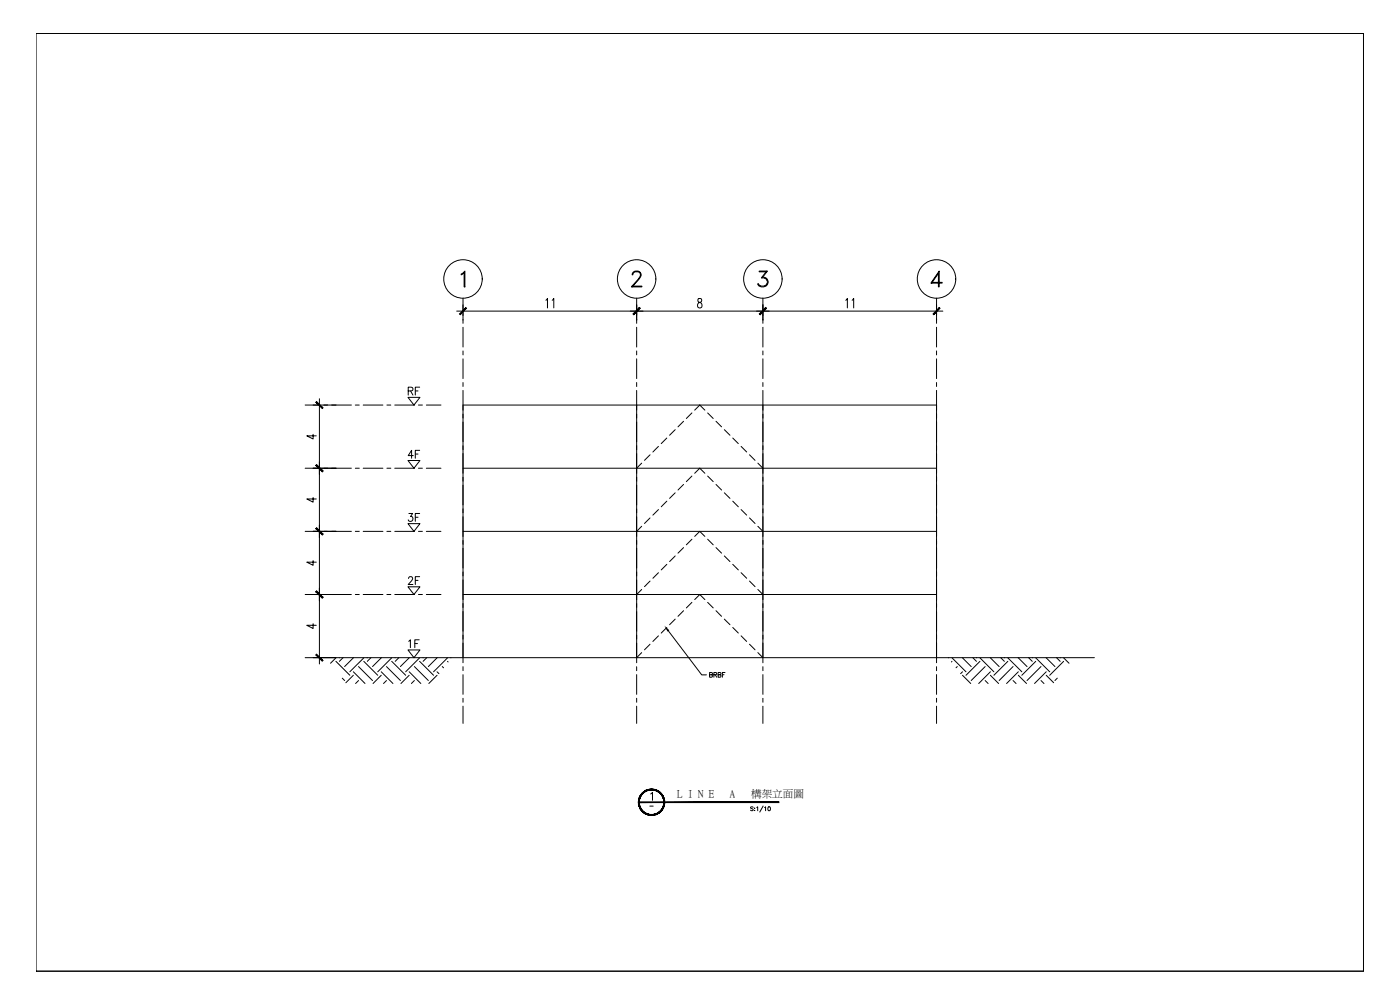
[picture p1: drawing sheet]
<svg xmlns="http://www.w3.org/2000/svg" width="420mm" height="297mm" viewBox="0 0 420 297" stroke-linecap="round" stroke-linejoin="round" font-family="sans-serif">
<defs><g id="words">
<g font-size="5.7">
<text x="121.7" y="119.9">RF</text>
<text x="121.7" y="157.7">3F</text>
<text x="121.7" y="176.7">2F</text>
</g>
<g font-size="5.3">
<text x="121.7" y="138.6">4F</text>
<text x="121.7" y="195.4">1F</text>
</g>
<g font-size="3.2">
<text x="203.2" y="239.1">LINE</text>
<text x="219.1" y="239.1">A</text>
<text x="225.4" y="239.1">構架立面圖</text>
</g>
<text font-size="2.6" x="194" y="243.1">-</text>
</g></defs>
<!-- layer: S-GRID -->
<g fill="none" stroke="#000" stroke-width=".3">
<path d="M139 89.5v5.1M139 95.8v1.2M139 98.2v5.9M191.1 89.5v5.1M191.1 95.8v1.2M191.1 98.2v5.9M229 89.5v5.1M229 95.8v1.2M229 98.2v5.9M281.1 89.5v5.1M281.1 95.8v1.2M281.1 98.2v5.9"/>
<path d="M139 105.3v1.2M139 107.7v5.9M139 114.8v1.2M139 117.1v6M191.1 105.3v1.2M191.1 107.7v5.9M191.1 114.8v1.2M191.1 117.1v6M229 105.3v1.2M229 107.7v5.9M229 114.8v1.2M229 117.1v6"/>
<path d="M281.1 105.3v1.2M281.1 107.7v5.9M281.1 114.8v1.2M281.1 117.1v6M139 124.3v1.1M139 126.6v5.9M139 133.7v1.2M139 136.1v5.9M191.1 124.3v1.1M191.1 126.6v5.9M191.1 133.7v1.2M191.1 136.1v5.9"/>
<path d="M229 124.3v1.1M229 126.6v5.9M229 133.7v1.2M229 136.1v5.9M281.1 124.3v1.1M281.1 126.6v5.9M281.1 133.7v1.2M281.1 136.1v5.9M139 143.2v1.2M139 145.6v5.9M139 152.7v1.2M139 155v6"/>
<path d="M191.1 143.2v1.2M191.1 145.6v5.9M191.1 152.7v1.2M191.1 155v6M229 143.2v1.2M229 145.6v5.9M229 152.7v1.2M229 155v6M281.1 143.2v1.2M281.1 145.6v5.9M281.1 152.7v1.2M281.1 155v6"/>
<path d="M139 162.2v1.1M139 164.5v5.9M139 171.6v1.2M139 174v5.9M191.1 162.2v1.1M191.1 164.5v5.9M191.1 171.6v1.2M191.1 174v5.9M229 162.2v1.1M229 164.5v5.9M229 171.6v1.2M229 174v5.9"/>
<path d="M281.1 162.2v1.1M281.1 164.5v5.9M281.1 171.6v1.2M281.1 174v5.9M139 181.1v1.2M139 183.5v5.9M139 190.6v1.2M139 192.9v6M191.1 181.1v1.2M191.1 183.5v5.9M191.1 190.6v1.2M191.1 192.9v6"/>
<path d="M229 181.1v1.2M229 183.5v5.9M229 190.6v1.2M229 192.9v6M281.1 181.1v1.2M281.1 183.5v5.9M281.1 190.6v1.2M281.1 192.9v6M139 200v1.2M139 202.4v5.9M139 209.5v1.2M139 211.9v5.1"/>
<path d="M191.1 200v1.2M191.1 202.4v5.9M191.1 209.5v1.2M191.1 211.9v5.1M229 200v1.2M229 202.4v5.9M229 209.5v1.2M229 211.9v5.1M281.1 200v1.2M281.1 202.4v5.9M281.1 209.5v1.2M281.1 211.9v5.1"/>
</g>
<!-- layer: S-GRID-T -->
<g fill="none" stroke="#000" stroke-width=".3">
<path d="M138.4 82.2l1.1-.9v4.8h-.2v-4.3l-.9 .7zM189.7 85.8h2.9v.3h-3.1l2-2.3a1.47 1.47 0 0 0 .5-2l-.5-.2h-.9l-.4 .2-.3 .7h-.2a1.18 1.18 0 0 1 .9-1.2h.9a1.16 1.16 0 0 1 .7 1.8l-2.5 3M227.6 85.4l.7 .4M228.7 83.1a1.52 1.52 0 0 1 1.8 1.7 1.52 1.52 0 0 1-2 1.3l-.9-.5-.2-.4h.2a1.51 1.51 0 0 0 1.4 .7 1.51 1.51 0 0 0 1.3-1M229.4 83.4a1.35 1.35 0 0 1 .7 2l-.7 .4M230.1 81.6h-2.3v-.3h2.5l-1.6 2.1M230.1 81.3l-1.6 2.1 1.4 .2 .4 .7M279.6 84.7h3.2v.2h-3.4l2.5-3.6v4.8h-.3v-4.1l-2 2.9"/>
<circle cx="138.9" cy="83.7" r="5.8"/>
<circle cx="191.1" cy="83.7" r="5.8"/>
<circle cx="229" cy="83.7" r="5.8"/>
<circle cx="281.1" cy="83.7" r="5.8"/>
</g>
<!-- layer: S-DIM -->
<g fill="none" stroke="#000" stroke-width=".3">
<path d="M137.1 93.3h145.9M139 91.5v4.5M163.8 90.1l.5-.5v2.8M165.7 90.1l.5-.5v2.8M191.1 91.5v4.5M209.5 89.7v.8a1.04 1.04 0 0 1 1.1 .7 1.04 1.04 0 0 1-.4 1.2 .88 .88 0 0 1-.9-.9 .88 .88 0 0 1 1-.9l.2-.1a.61 .61 0 0 0-.3-.9zM229 91.5v4.5M253.8 90.1l.5-.5v2.8M255.7 90.1l.5-.5v2.8M281.1 91.5v4.5M95.9 119.6v79.6M94 130.3v1.4l-1.9-.9h2.8"/>
<path d="M94 121.5h6.9M94 149.2v1.5l-1.9-1h2.8M94 159.4h6.9M94 140.5h6.9M94 168.2v1.4l-1.9-.9h2.8M94 178.4h6.9M94 187.1v1.5l-1.9-1h2.8M94 197.3h6.9"/>
</g>
<!-- layer: 0 -->
<g fill="#000" stroke="#000" stroke-width=".3">
<path d="M139.8 92.3l-1.7 2.1 1.9-1.9zM139.8 92.3l-1.7 2.1-.2-.2z"/>
<path d="M190 94.2l.2 .2 1.7-2.1zM191.9 92.3l.2 .2-1.9 1.9z"/>
<path d="M191.9 92.3l-1.7 2.1 1.9-1.9zM191.9 92.3l-1.7 2.1-.2-.2z"/>
<path d="M227.9 94.2l.2 .2 1.7-2.1zM229.8 92.3l.2 .2-1.9 1.9z"/>
<path d="M229.8 92.3l-1.7 2.1 1.9-1.9zM229.8 92.3l-1.7 2.1-.2-.2z"/>
<path d="M280 94.2l.2 .2 1.7-2.1zM281.9 92.3l.2 .2-1.9 1.9z"/>
<path d="M95 139.4l-.2 .2 2.1 1.7zM94.8 139.6l2.1 1.7-.2 .2z"/>
<path d="M94.8 120.7l1.9 1.9 .2-.2zM94.8 120.7l.2-.2 1.9 1.9z"/>
<path d="M95 158.4l-.2 .2 2.1 1.7zM94.8 158.6l2.1 1.7-.2 .2z"/>
<path d="M94.8 139.6l1.9 1.9 .2-.2zM94.8 139.6l.2-.2 1.9 1.9z"/>
<path d="M95 177.3l-.2 .2 2.1 1.7zM94.8 177.5l2.1 1.7-.2 .2z"/>
<path d="M94.8 177.5l1.9 1.9 .2-.2zM94.8 177.5l.2-.2 1.9 1.9z"/>
<path d="M94.8 158.6l1.9 1.9 .2-.2zM95 158.4l1.9 1.9-2.1-1.7z"/>
<path d="M95 196.3l-.2 .2 2.1 1.7zM94.8 196.5l2.1 1.7-.2 .2z"/>
</g>
<path d="M10.8 10h398.4M10.8 10h398.4v281.4h-398.4zM91.6 197.3h236.8M10.8 291.4h398.4M409.2 291.4h.1" fill="none" stroke="#000" stroke-width=".3"/>
<!-- layer: S-STEEL -->
<path d="M139 121.5h142.1M139 159.4h142.1M139 140.5h142.1M139 178.4h142.1" fill="none" stroke="#000" stroke-width=".3"/>
<!-- layer: S-SCOL -->
<path d="M139 121.5v75.8M191.1 121.5v75.8M229 121.5v75.8M281.1 121.5v75.8" fill="none" stroke="#000" stroke-width=".3"/>
<!-- layer: S-THIN -->
<g fill="none" stroke="#000" stroke-width=".3">
<path d="M100.8 197.4l-1.6 1.6M100.8 198.4l4.2 4.2M101.8 197.3l.1 .1M103 197.3l-1.1 1.1M106.1 197.3l-2.7 2.7M107.6 200l4.2 4.2M109.2 197.4l-4.2 4.2M109.2 198.4l4.2 4.2M110.2 197.3v.1M111.3 197.3l-1.1 1.1M114.5 197.3l-2.7 2.7M116 200l4.2 4.2"/>
<path d="M117.6 197.4l-4.2 4.2M117.6 198.4l4.1 4.2M118.6 197.3v.1M119.7 197.3l-1.1 1.1M122.8 197.3l-2.6 2.7M124.4 200l4.2 4.2M125.9 197.4l-4.2 4.2M125.9 198.4l4.2 4.2M126.9 197.3l.1 .1M128.1 197.3l-1.1 1.1M131.2 197.3l-2.6 2.7M132.7 200l.4 .4"/>
<path d="M134.3 197.4l-4.2 4.2M134.3 198.4l.2 .2M135.3 197.3v.1M284.7 197.3v.1M285.7 197.4l4.2 4.2M285.7 198.4l-.2 .2M287.3 200l-.4 .4M288.8 197.3l2.7 2.7M291.9 197.3l1.1 1.1M293.1 197.3l-.1 .1M294.1 197.4l4.2 4.2M294.1 198.4l-4.2 4.2"/>
<path d="M295.7 200l-4.2 4.2M297.2 197.3l2.7 2.7M300.3 197.3l1.1 1.1M301.5 197.3l-.1 .1M302.5 197.4l4.2 4.2M302.5 198.4l-4.2 4.2M304 200l-4.1 4.2M305.6 197.3l2.6 2.7M308.7 197.3l1.1 1.1M309.8 197.3v.1M310.8 197.4l4.2 4.2M310.8 198.4l-4.1 4.2"/>
<path d="M312.4 200l-4.2 4.2M313.9 197.3l2.7 2.7M317.1 197.3l1.1 1.1M318.2 197.3v.1M319.2 197.4l1.6 1.6M319.2 198.4l-4.2 4.2M102.7 203.5l.7 .7M106 202.6l-2.2 2.3M106 201.6l3.5 3.5M107.6 204.2l-.9 .9M114.4 202.6l-2.4 2.5M114.4 201.6l3.5 3.5"/>
<path d="M116 204.2l-.9 .9M122.8 202.6l-2.5 2.5M122.8 201.6l3.5 3.5M124.4 204.2l-.9 .9M131.2 202.6l-2.5 2.5M131.2 201.6l.5 .5M288.9 202.6l2.4 2.5M288.9 201.6l-.6 .5M295.7 204.2l.9 .9M297.2 202.6l2.5 2.5M297.2 201.6l-3.5 3.5M304 204.2l.9 .9"/>
<path d="M305.6 202.6l2.5 2.5M305.6 201.6l-3.5 3.5M312.4 204.2l.9 .9M314 202.6l2.2 2.3M314 201.6l-3.5 3.5M317.3 203.5l-.7 .7"/>
</g>
<!-- layer: S-CENLINE -->
<g fill="none" stroke="#000" stroke-width=".3">
<path d="M91.6 121.5h4.4M97.2 121.5h1.1M99.5 121.5h5.9M106.6 121.5h1.2M109 121.5h5.9M116.1 121.5h1.2M118.5 121.5h5.9M127.9 121.5h4.4M91.6 140.5h4.4M91.6 159.4h4.4M97.2 140.5h1.1M97.2 159.4h1.1"/>
<path d="M99.5 140.5h5.9M99.5 159.4h5.9M106.6 140.5h1.2M106.6 159.4h1.2M109 140.5h5.9M109 159.4h5.9M116.1 140.5h1.2M116.1 159.4h1.2M118.5 140.5h5.9M118.5 159.4h5.9M127.9 140.5h4.4M127.9 159.4h4.4"/>
<path d="M91.6 178.4h4.4M97.2 178.4h1.1M99.5 178.4h5.9M106.6 178.4h1.2M109 178.4h5.9M116.1 178.4h1.2M118.5 178.4h5.9M127.9 178.4h4.4"/>
</g>
<!-- layer: S-SYM -->
<path d="M122.4 195h3.6l-1.8 2.3z" fill="none" stroke="#000" stroke-width=".3"/>
<!-- layer: S-MOCENT1 -->
<g fill="none" stroke="#000" stroke-width=".3">
<path d="M192.6 139l-1.5 1.5M195.1 136.5l-1.7 1.6M197.6 133.9l-1.7 1.7M200.1 131.4l-1.7 1.7M202.6 128.9l-1.6 1.7M205.1 126.4l-1.6 1.7M207.7 123.9l-1.7 1.7M208.5 123.1l1.5-1.6 1.5 1.6M212.4 123.9l1.6 1.7M214.9 126.4l1.7 1.7M217.4 128.9l1.7 1.7M219.9 131.4l1.7 1.7"/>
<path d="M222.4 133.9l1.7 1.7M224.9 136.5l1.7 1.6M227.4 139l1.6 1.5M192.6 157.9l-1.5 1.5M195.1 155.4l-1.7 1.7M197.6 152.9l-1.7 1.7M200.1 150.4l-1.7 1.7M202.6 147.9l-1.6 1.6M205.1 145.4l-1.6 1.6M207.7 142.8l-1.7 1.7M208.5 142l1.5-1.5 1.5 1.5M212.4 142.8l1.6 1.7"/>
<path d="M214.9 145.4l1.7 1.6M217.4 147.9l1.7 1.6M219.9 150.4l1.7 1.7M222.4 152.9l1.7 1.7M224.9 155.4l1.7 1.7M227.4 157.9l1.6 1.5M192.6 176.9l-1.5 1.5M195.1 174.3l-1.7 1.7M197.6 171.8l-1.7 1.7M200.1 169.3l-1.7 1.7M202.6 166.8l-1.6 1.7M205.1 164.3l-1.6 1.7"/>
<path d="M207.7 161.8l-1.7 1.7M208.5 160.9l1.5-1.5 1.5 1.5M208.5 179.9l1.5-1.5 1.5 1.5M212.4 161.8l1.6 1.7M214.9 164.3l1.7 1.7M217.4 166.8l1.7 1.7M219.9 169.3l1.7 1.7M222.4 171.8l1.7 1.7M224.9 174.3l1.7 1.7M227.4 176.9l1.6 1.5M192.6 195.8l-1.5 1.5M195.1 193.3l-1.7 1.7"/>
<path d="M197.6 190.8l-1.7 1.7M200.1 188.3l-1.7 1.6M202.6 185.8l-1.6 1.6M205.1 183.2l-1.6 1.7M207.7 180.7l-1.7 1.7M212.4 180.7l1.6 1.7M214.9 183.2l1.7 1.7M217.4 185.8l1.7 1.6M219.9 188.3l1.7 1.6M222.4 190.8l1.7 1.7M224.9 193.3l1.7 1.7M227.4 195.8l1.6 1.5"/>
</g>
<!-- layer: S-LEADER -->
<path d="M200.5 189.2l10.1 13.3h1.4M213 202.5l.7-.1 .1-.5-.8-.1v1.4l.8-.1v-.5l-.3-.1M214.2 202.5l.8-.1v-.5l-.8-.1v1.4M214.7 202.5l.4 .7M215.5 202.5l.8-.1v-.5l-.8-.1v1.4l.8-.1 .1-.4-.3-.2M216.8 202.5h.5M217.6 201.8h-.8v1.4" fill="none" stroke="#000" stroke-width=".3"/>
<path d="M199.9 188.4l.7 .7-.2 .2z" fill="#000" stroke="#000" stroke-width=".3"/>
<!-- layer: S-TITLE -->
<g fill="#000" stroke="#000" stroke-width=".3">
<path d="M191.7 240.6v.2l42.1-.2zM191.7 240.8l42.1-.2v.2z"/>
<path d="M199.4 240.7v.4h-.2zM199.2 240.7v.4l.2-.4zM199.4 240.3v.4h-.2zM199.2 240.3v.4l.2-.4zM199.4 239.9v.4h-.2zM199.2 239.9v.4l.2-.4zM199.2 239.5l.2 .4h-.2zM199.1 239.6l.1 .3v-.4zM199.1 239.1l.1 .4-.1 .1zM198.9 239.2l.2 .4v-.5zM198.9 238.8l.2 .3-.2 .1zM198.8 238.8l.1 .4v-.4zM198.7 238.4l.2 .4h-.1zM198.5 238.5l.3 .3-.1-.4zM198.4 238.1l.3 .3-.2 .1zM198.3 238.2l.2 .3-.1-.4zM198.1 237.8l.3 .3-.1 .1zM198.1 237.8l-.1 .1 .3 .3zM197.8 237.5l.3 .3-.1 .1zM197.8 237.5l-.1 .2 .3 .2zM197.5 237.3l.3 .2-.1 .2zM197.5 237.3l-.1 .2 .3 .2zM197.1 237.1l.4 .2-.1 .2zM197.1 237.1l-.1 .2 .4 .2zM196.7 237l.4 .1-.1 .2zM196.7 237v.2l.3 .1zM196.3 236.9l.4 .1v.2zM196.3 236.9v.2l.4 .1zM195.9 236.8l.4 .1v.2zM195.9 236.8v.2l.4 .1zM195.5 236.8h.4v.2zM195.5 236.8v.2h.4zM195.1 236.8h.4v.2zM195.1 236.8l.1 .2h.3zM194.7 236.9l.4-.1 .1 .2zM194.7 236.9l.1 .2 .4-.1zM194.3 237l.4-.1 .1 .2zM194.3 237l.1 .2 .4-.1zM193.9 237.1l.4-.1 .1 .2zM193.9 237.1l.1 .2 .4-.1zM193.6 237.3l.3-.2 .1 .2zM193.6 237.3l.1 .2 .3-.2zM193.2 237.5l.4-.2 .1 .2zM193.2 237.5l.2 .2 .3-.2zM192.9 237.8l.3-.3 .2 .2zM192.9 237.8l.2 .1 .3-.2zM192.9 237.8l.2 .1-.5 .2zM192.6 238.1l.2 .1 .3-.3zM192.6 238.1l.2 .1-.4 .2zM192.4 238.4l.1 .1 .3-.3zM192.4 238.4l.1 .1-.3 .3zM192.2 238.8h.1l.2-.3zM192.2 238.8h.1l-.3 .3zM192 239.1l.1 .1 .2-.4zM192 239.1l.1 .1-.3 .3zM191.8 239.5l.2 .1 .1-.4zM191.8 239.5l.2 .1-.3 .3zM192 239.6l-.3 .3h.2zM191.7 239.9h.2l-.2 .4zM191.9 239.9l-.2 .4h.2zM191.7 240.3h.2l-.3 .4zM191.9 240.3l-.3 .4h.2zM191.6 240.7h.2l-.1 .4zM191.8 240.7l-.1 .4h.2zM191.7 241.1h.2l-.2 .4zM191.9 241.1l-.2 .4h.2zM191.7 241.5h.2l-.1 .4zM191.9 241.5l-.1 .4h.2zM191.8 241.9h.2v.4zM192 241.9v.4l.1-.1zM192 242.3l.1-.1 .1 .5zM192.1 242.2l.1 .5 .1-.1zM192.2 242.7l.1-.1 .1 .4zM192.3 242.6l.1 .4 .1-.1zM192.4 243l.1-.1 .1 .4zM192.5 242.9l.1 .4 .2-.1zM192.6 243.3l.2-.1 .1 .4zM192.8 243.2l.1 .4 .2-.1zM192.9 243.6l.2-.1 .1 .4zM193.1 243.5l.1 .4 .2-.2zM193.4 243.7l.2 .4-.4-.2zM193.4 243.7l.2 .4 .1-.2zM193.7 243.9l.2 .4-.3-.2zM193.7 243.9l.2 .4 .1-.2zM194 244.1l.3 .3-.4-.1zM194 244.1l.3 .3 .1-.2zM194.4 244.2l.3 .3-.4-.1zM194.4 244.2l.3 .3 .1-.2zM194.8 244.3l.3 .3-.4-.1zM194.8 244.3l.3 .3 .1-.2zM195.2 244.4l.3 .2h-.4zM195.2 244.4l.3 .2v-.2zM195.5 244.4l.4 .2h-.4zM195.5 244.4l.4 .2v-.2zM195.9 244.4l.4 .1-.4 .1zM195.9 244.4l.4 .1v-.2zM196.3 244.3l.4 .1-.4 .1zM196.3 244.3l.4 .1v-.2zM196.7 244.2l.4 .1-.4 .1zM196.7 244.2l.4 .1-.1-.2zM197 244.1h.5l-.4 .2zM197 244.1h.5l-.1-.2zM197.4 243.9h.4l-.3 .2zM197.4 243.9h.4l-.1-.2zM197.7 243.7l.4-.1-.3 .3zM197.7 243.7l.4-.1-.1-.1zM198 243.5l.4-.2-.3 .3zM198.3 243.2l-.3 .3 .4-.2zM198.3 243.2l.4-.2-.3 .3zM198.5 242.9l-.2 .3 .4-.2zM198.5 242.9l.4-.2-.2 .3zM198.8 242.6l-.3 .3 .4-.2zM198.8 242.6l.3-.3-.2 .4zM198.9 242.2l-.1 .4 .3-.3zM198.9 242.2l.3-.3-.1 .4zM199.1 241.9l-.2 .3 .3-.3zM199.4 241.5l-.2 .4h-.1zM199.2 241.5l-.1 .4 .3-.4zM199.4 241.1v.4h-.2zM199.2 241.1v.4l.2-.4z"/>
</g>
<g fill="none" stroke="#000" stroke-width=".3">
<path d="M195.3 238.2l.5-.4v2.3M226 242.2l-.2-.1-.5 .1 .1 .3 .6 .3-.1 .4-.6-.1M226.5 242.5h.1M226.5 243.1h.1M227.1 242.3l.3-.2v1.2M229 241.8l-1 1.9M229.5 242.3l.3-.2v1.2"/>
<circle cx="230.8" cy="242.6" r=".54"/>
</g>
<use href="#words"/>
</svg>
